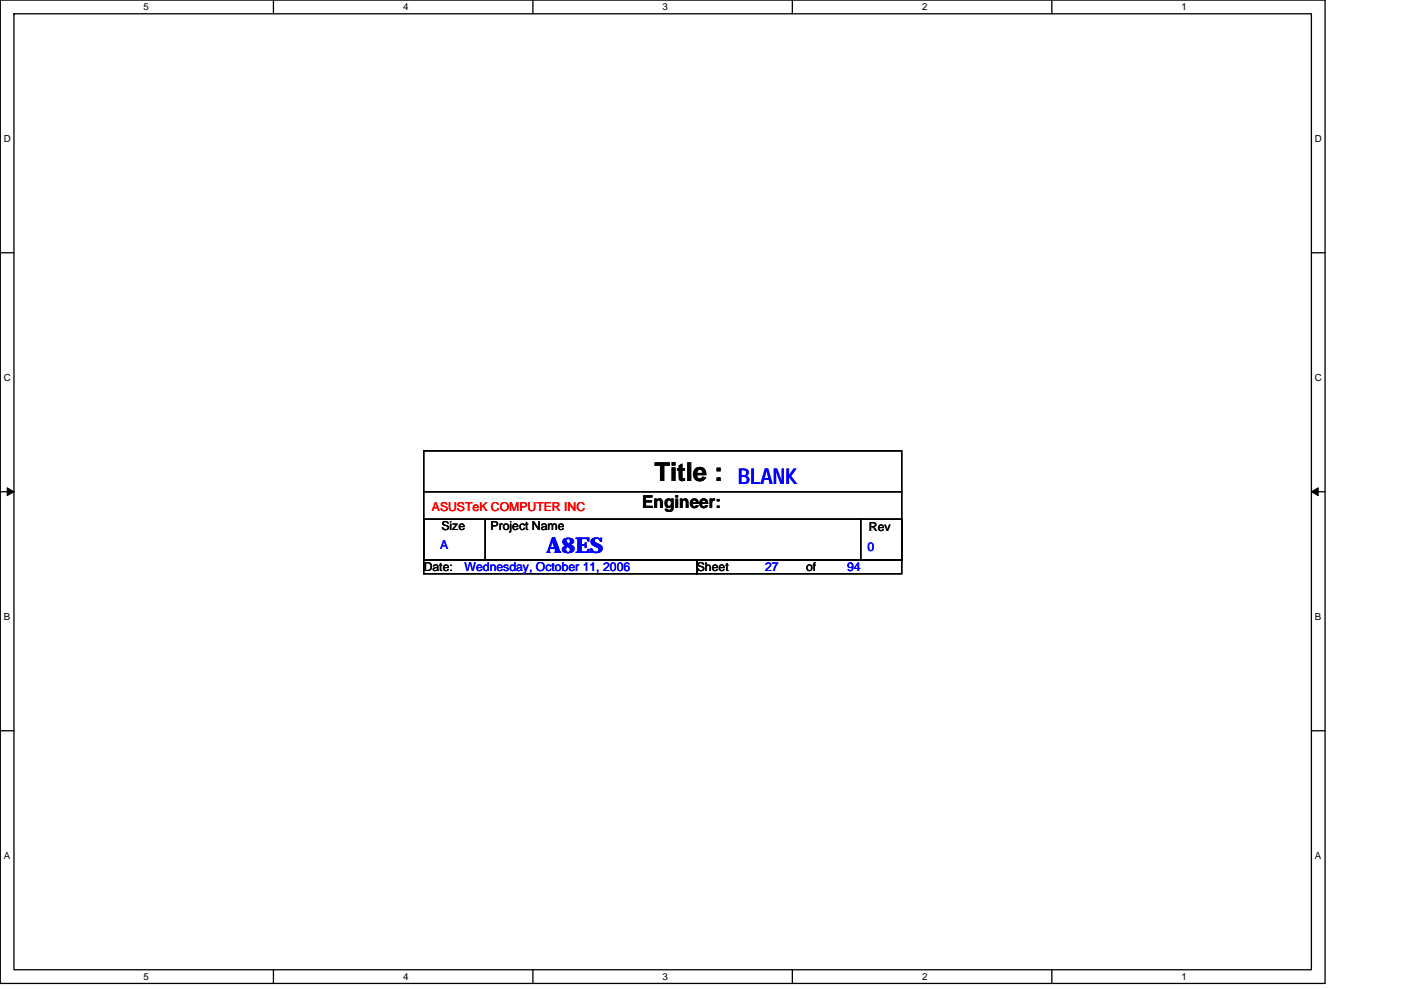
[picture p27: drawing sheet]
<svg xmlns="http://www.w3.org/2000/svg" width="297mm" height="210mm" viewBox="0 0 297 210" stroke-linecap="round" stroke-linejoin="round" font-family="sans-serif">
<defs><g id="words">
<text font-size="5.5" x="138.8" y="102">Title :</text>
<g font-size="4.6" fill="#00f">
<text x="156.4" y="102.7">BLANK</text>
<text x="115.9" y="117.3">A8ES</text>
</g>
<text font-size="3.7" x="136.2" y="107.7">Engineer:</text>
<text font-size="2.6" fill="#f00" x="91.6" y="108.3">ASUSTeK COMPUTER INC</text>
<g font-size="2.6">
<text x="93.6" y="112.4">Size</text>
<text x="104" y="112.4">Project Name</text>
<text x="184.2" y="112.7">Rev</text>
<text x="89.8" y="121.1">Date:</text>
<text x="147.7" y="121.1">Sheet</text>
<text x="170.9" y="121.1">of</text>
</g>
<g font-size="2.6" fill="#00f">
<text x="93.3" y="116.4">A</text>
<text x="183.9" y="116.7">0</text>
<text x="98.5" y="121.1">Wednesday, October 11, 2006</text>
<text x="162.2" y="121.1">27</text>
<text x="179.6" y="121.1">94</text>
</g>
<g font-size="2.1">
<text x="30.5" y="2.2">5</text>
<text x="85.5" y="2.2">4</text>
<text x="140.5" y="2.2">3</text>
<text x="195.5" y="2.2">2</text>
<text x="250.5" y="2.2">1</text>
<text x=".8" y="30.1">D</text>
<text x="278.8" y="30.1">D</text>
<text x=".8" y="80.8">C</text>
<text x="278.8" y="80.8">C</text>
<text x=".8" y="131.4">B</text>
<text x="278.8" y="131.4">B</text>
<text x=".8" y="182.1">A</text>
<text x="278.8" y="182.1">A</text>
<text x="30.5" y="207.8">5</text>
<text x="85.5" y="207.8">4</text>
<text x="140.5" y="207.8">3</text>
<text x="195.5" y="207.8">2</text>
<text x="250.5" y="207.8">1</text>
</g>
</g></defs>
<path d="M.1 0h280.8v208.5h-280.8zM3 2.9h275v202.7h-275z" fill="none" stroke="#000" stroke-width=".28"/>
<g fill="#fff">
<path d="M30.5 .3h1.1v2.3h-1.1z"/>
<path d="M30.5 205.9h1.1v2.3h-1.1z"/>
</g>
<path d="M58 0v2.9M58 205.6v2.9" fill="none" stroke="#000" stroke-width=".28"/>
<g fill="#fff">
<path d="M85.5 .3h1.1v2.3h-1.1z"/>
<path d="M85.5 205.9h1.1v2.3h-1.1z"/>
</g>
<path d="M113 0v2.9M113 205.6v2.9" fill="none" stroke="#000" stroke-width=".28"/>
<g fill="#fff">
<path d="M140.5 .3h1.1v2.3h-1.1z"/>
<path d="M140.5 205.9h1.1v2.3h-1.1z"/>
</g>
<path d="M168 0v2.9M168 205.6v2.9" fill="none" stroke="#000" stroke-width=".28"/>
<g fill="#fff">
<path d="M195.5 .3h1.2v2.3h-1.2z"/>
<path d="M195.5 205.9h1.2v2.3h-1.2z"/>
</g>
<path d="M223 0v2.9M223 205.6v2.9" fill="none" stroke="#000" stroke-width=".28"/>
<g fill="#fff">
<path d="M250.5 .3h1.2v2.3h-1.2z"/>
<path d="M250.5 205.9h1.2v2.3h-1.2z"/>
<path d="M.8 28.3h1.5v2.3h-1.5z"/>
<path d="M278.8 28.3h1.5v2.3h-1.5z"/>
<path d="M.8 78.9h1.5v2.3h-1.5z"/>
<path d="M278.8 78.9h1.5v2.3h-1.5z"/>
</g>
<path d="M.1 53.6h2.9M278 53.6h2.9" fill="none" stroke="#000" stroke-width=".28"/>
<g fill="#fff">
<path d="M.8 129.6h1.4v2.3h-1.4z"/>
<path d="M278.8 129.6h1.4v2.3h-1.4z"/>
</g>
<path d="M.1 104.3h2.9M278 104.3h2.9" fill="none" stroke="#000" stroke-width=".28"/>
<path d="M1.5 103.4l1.5 .9-1.5 .8zM278 104.3l1.5-.9v1.7z" fill="#000" stroke="#000" stroke-width=".21"/>
<g fill="#fff">
<path d="M.8 180.3h1.4v2.3h-1.4z"/>
<path d="M278.8 180.3h1.4v2.3h-1.4z"/>
</g>
<path d="M89.8 95.6h101.4v23.1h-101.4zM89.8 118.7h57.9v2.9h-57.9zM89.8 104.3h101.4M89.8 110.1h13.1v8.6h-13.1zM103.1 110.1h79.4M147.7 118.7h43.5v2.9h-43.5zM182.5 110.1h8.7v8.6h-8.7zM.1 154.9h2.9M278 154.9h2.9" fill="none" stroke="#000" stroke-width=".28"/>
<use href="#words"/>
</svg>
